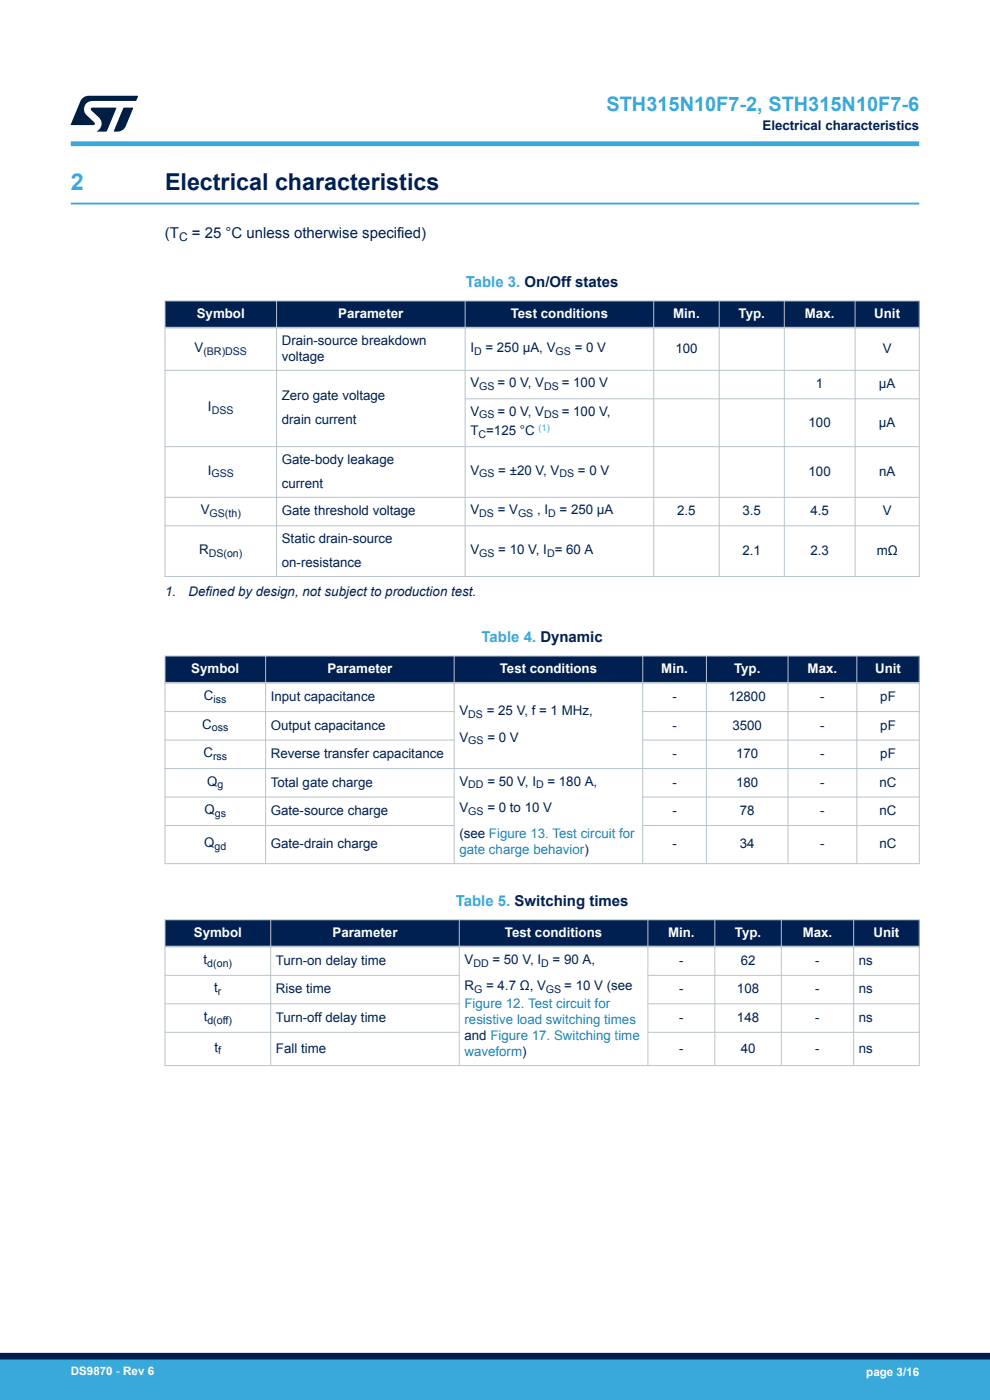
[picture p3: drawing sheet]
<svg xmlns="http://www.w3.org/2000/svg" width="210mm" height="297mm" viewBox="0 0 210 297" stroke-linecap="round" stroke-linejoin="round" font-family="sans-serif">
<defs><g id="words">
<text font-size="4.9" fill="#39a9dc" x="15" y="40.4">2</text>
<text font-size="4.9" fill="#002052" x="35" y="40.4">Electrical characteristics</text>
<text font-size="4.2" fill="#39a9dc" x="128.6" y="23.5">STH315N10F7-2, STH315N10F7-6</text>
<g font-size="3.2" fill="#002052">
<text x="35" y="50.5">(T</text>
<text x="40.7" y="50.5">= 25 °C unless otherwise specified)</text>
</g>
<g font-size="3.2" fill="#39a9dc">
<text x="98.8" y="60.8">Table 3. On/Off states</text>
<text x="102.1" y="136.2">Table 4. Dynamic</text>
<text x="96.7" y="192.1">Table 5. Switching times</text>
</g>
<g font-size="2.8" fill="#002052">
<text x="161.7" y="27.5">Electrical characteristics</text>
<text x="41.3" y="74.7">V</text>
<text x="59.8" y="73.2">Drain-source breakdown</text>
<text x="59.8" y="76.6">voltage</text>
<text x="99.8" y="74.7">I</text>
<text x="103" y="74.7">= 250 µA, V</text>
<text x="121.9" y="74.7">= 0 V</text>
<text x="143.3" y="74.9">100</text>
<text x="187.2" y="74.9">V</text>
<text x="99.8" y="82.2">V</text>
<text x="105.5" y="82.2">= 0 V, V</text>
<text x="119.2" y="82.2">= 100 V</text>
<text x="173.1" y="82.4">1</text>
<text x="186.4" y="82.4">µA</text>
<text x="44.1" y="87.2">I</text>
<text x="59.8" y="84.9">Zero gate voltage</text>
<text x="99.8" y="88.2">V</text>
<text x="105.5" y="88.2">= 0 V, V</text>
<text x="119.2" y="88.2">= 100 V,</text>
<text x="59.8" y="90">drain current</text>
<text x="99.8" y="92.3">T =125 °C</text>
<text x="171.5" y="90.5">100</text>
<text x="186.4" y="90.5">µA</text>
<text x="44.1" y="100.7">I</text>
<text x="59.8" y="98.4">Gate-body leakage</text>
<text x="99.8" y="100.7">V</text>
<text x="105.7" y="100.7">= ±20 V, V</text>
<text x="122.6" y="100.7">= 0 V</text>
<text x="171.5" y="100.9">100</text>
<text x="186.5" y="100.9">nA</text>
<text x="59.8" y="103.5">current</text>
<text x="42.6" y="109.1">V</text>
<text x="59.8" y="109.3">Gate threshold voltage</text>
<text x="99.8" y="109.1">V</text>
<text x="105.6" y="109.1">= V</text>
<text x="113.9" y="109.1">, I</text>
<text x="118.7" y="109.1">= 250 μA</text>
<text x="143.7" y="109.3">2.5</text>
<text x="157.5" y="109.3">3.5</text>
<text x="171.9" y="109.3">4.5</text>
<text x="187.2" y="109.3">V</text>
<text x="42.2" y="117.5">R</text>
<text x="59.8" y="115.2">Static drain-source</text>
<text x="99.8" y="117.5">V</text>
<text x="105.7" y="117.5">= 10 V, I = 60 A</text>
<text x="157.5" y="117.7">2.1</text>
<text x="171.9" y="117.7">2.3</text>
<text x="186" y="117.7">mΩ</text>
<text x="59.8" y="120.3">on-resistance</text>
<text x="35" y="126.3">1.</text>
<text x="40" y="126.3">Defined by design, not subject to production test.</text>
<text x="43.3" y="148.5">C</text>
<text x="57.4" y="148.7">Input capacitance</text>
<text x="142.6" y="148.7">-</text>
<text x="154.6" y="148.7">12800</text>
<text x="174" y="148.7">-</text>
<text x="186.7" y="148.7">pF</text>
<text x="42.9" y="154.6">C</text>
<text x="57.4" y="154.8">Output capacitance</text>
<text x="97.4" y="151.8">V</text>
<text x="103.2" y="151.8">= 25 V, f = 1 MHz,</text>
<text x="142.6" y="154.8">-</text>
<text x="155.4" y="154.8">3500</text>
<text x="174" y="154.8">-</text>
<text x="186.7" y="154.8">pF</text>
<text x="43.1" y="160.6">C</text>
<text x="57.4" y="160.8">Reverse transfer capacitance</text>
<text x="97.4" y="157.4">V</text>
<text x="103.4" y="157.4">= 0 V</text>
<text x="142.6" y="160.8">-</text>
<text x="156.2" y="160.8">170</text>
<text x="174" y="160.8">-</text>
<text x="186.7" y="160.8">pF</text>
<text x="43.9" y="166.7">Q</text>
<text x="57.4" y="166.9">Total gate charge</text>
<text x="97.4" y="166.7">V</text>
<text x="103.4" y="166.7">= 50 V, I</text>
<text x="116.1" y="166.7">= 180 A,</text>
<text x="142.6" y="166.9">-</text>
<text x="156.2" y="166.9">180</text>
<text x="174" y="166.9">-</text>
<text x="186.6" y="166.9">nC</text>
<text x="43.4" y="172.7">Q</text>
<text x="57.4" y="172.9">Gate-source charge</text>
<text x="97.4" y="172.3">V</text>
<text x="103.4" y="172.3">= 0 to 10 V</text>
<text x="142.6" y="172.9">-</text>
<text x="156.9" y="172.9">78</text>
<text x="174" y="172.9">-</text>
<text x="186.6" y="172.9">nC</text>
<text x="43.3" y="179.8">Q</text>
<text x="57.4" y="180">Gate-drain charge</text>
<text x="97.4" y="177.8">(see Figure 13. Test circuit for</text>
<text x="142.6" y="180">-</text>
<text x="156.9" y="180">34</text>
<text x="174" y="180">-</text>
<text x="186.6" y="180">nC</text>
<text x="43.2" y="204.5">t</text>
<text x="58.5" y="204.7">Turn-on delay time</text>
<text x="98.5" y="204.5">V</text>
<text x="104.5" y="204.5">= 50 V, I</text>
<text x="117.2" y="204.5">= 90 A,</text>
<text x="144.1" y="204.7">-</text>
<text x="157.1" y="204.7">62</text>
<text x="172.9" y="204.7">-</text>
<text x="182.2" y="204.7">ns</text>
<text x="45.4" y="210.5">t</text>
<text x="58.5" y="210.7">Rise time</text>
<text x="98.5" y="210.1">R</text>
<text x="103.1" y="210.1">= 4.7 Ω, V</text>
<text x="119.7" y="210.1">= 10 V (see</text>
<text x="144.1" y="210.7">-</text>
<text x="156.3" y="210.7">108</text>
<text x="172.9" y="210.7">-</text>
<text x="182.2" y="210.7">ns</text>
<text x="43.2" y="216.6">t</text>
<text x="58.5" y="216.8">Turn-off delay time</text>
<text x="98.5" y="220.7">and Figure 17. Switching time</text>
<text x="144.1" y="216.8">-</text>
<text x="156.3" y="216.8">148</text>
<text x="172.9" y="216.8">-</text>
<text x="182.2" y="216.8">ns</text>
<text x="45.5" y="223.1">t</text>
<text x="58.5" y="223.3">Fall time</text>
<text x="144.1" y="223.3">-</text>
<text x="157.1" y="223.3">40</text>
<text x="172.9" y="223.3">-</text>
<text x="182.2" y="223.3">ns</text>
</g>
<g font-size="2.8" fill="#fff">
<text x="41.7" y="67.4">Symbol</text>
<text x="71.8" y="67.4">Parameter</text>
<text x="108.3" y="67.4">Test conditions</text>
<text x="142.8" y="67.4">Min.</text>
<text x="156.7" y="67.4">Typ.</text>
<text x="170.7" y="67.4">Max.</text>
<text x="185.4" y="67.4">Unit</text>
<text x="40.6" y="142.8">Symbol</text>
<text x="69.4" y="142.8">Parameter</text>
<text x="106" y="142.8">Test conditions</text>
<text x="140.3" y="142.8">Min.</text>
<text x="155.7" y="142.8">Typ.</text>
<text x="171.3" y="142.8">Max.</text>
<text x="185.6" y="142.8">Unit</text>
<text x="41.1" y="198.7">Symbol</text>
<text x="70.5" y="198.7">Parameter</text>
<text x="107.1" y="198.7">Test conditions</text>
<text x="141.7" y="198.7">Min.</text>
<text x="155.9" y="198.7">Typ.</text>
<text x="170.3" y="198.7">Max.</text>
<text x="185.3" y="198.7">Unit</text>
</g>
<g font-size="2.8" fill="#1f81af">
<text x="97.4" y="181.2">gate charge behavior)</text>
<text x="98.5" y="213.9">Figure 12. Test circuit for</text>
<text x="98.5" y="217.3">resistive load switching times</text>
<text x="98.5" y="224.1">waveform)</text>
</g>
<text font-size="2.5" fill="#002052" x="38" y="51.1">C</text>
<g font-size="2.5" fill="#fff">
<text x="15" y="291.6">DS9870 - Rev 6</text>
<text x="183.7" y="291.9">page 3/16</text>
</g>
<g font-size="2.3" fill="#002052">
<text x="43.1" y="75.2">(BR)DSS</text>
<text x="100.6" y="75.2">D</text>
<text x="117.9" y="75.2">GS</text>
<text x="101.7" y="82.7">GS</text>
<text x="115.4" y="82.7">DS</text>
<text x="44.9" y="87.8">DSS</text>
<text x="101.7" y="88.8">GS</text>
<text x="115.4" y="88.8">DS</text>
<text x="101.5" y="92.9">C</text>
<text x="44.8" y="101.3">GSS</text>
<text x="101.7" y="101.3">GS</text>
<text x="118.7" y="101.3">DS</text>
<text x="44.5" y="109.7">GS(th)</text>
<text x="101.7" y="109.7">DS</text>
<text x="109.9" y="109.7">GS</text>
<text x="116.3" y="109.7">D</text>
<text x="44.3" y="118.1">DS(on)</text>
<text x="101.7" y="118.1">GS</text>
<text x="116" y="118.1">D</text>
<text x="45.3" y="149.1">iss</text>
<text x="44.9" y="155.1">oss</text>
<text x="99.3" y="152.3">DS</text>
<text x="45.2" y="161.2">rss</text>
<text x="99.3" y="157.9">GS</text>
<text x="46.1" y="167.2">g</text>
<text x="99.3" y="167.2">DD</text>
<text x="113.7" y="167.2">D</text>
<text x="45.6" y="173.3">gs</text>
<text x="99.3" y="172.8">GS</text>
<text x="45.5" y="180.3">gd</text>
<text x="44" y="205">d(on)</text>
<text x="100.4" y="205">DD</text>
<text x="114.8" y="205">D</text>
<text x="46.2" y="211.1">r</text>
<text x="100.6" y="210.6">G</text>
<text x="115.8" y="210.6">GS</text>
<text x="44" y="217.1">d(off)</text>
<text x="46.3" y="223.7">f</text>
</g>
<text font-size="2" fill="#39a9dc" x="114.2" y="91.4">(1)</text>
</g></defs>
<path d="M15 43.2h180" fill="none" stroke="#39a9dc" stroke-width=".4"/>
<g fill="#002052">
<path d="M35 63.8h160v5.7h-160z" fill-rule="evenodd"/>
<path d="M35 63.8h160v5.7h-160z" fill-rule="evenodd"/>
</g>
<g fill="none" stroke="#b9c4ca" stroke-width=".21">
<path d="M34.9 63.8h160.2M34.9 78.6h160.2M35 63.7v58.7M58.7 63.7v58.7M98.7 63.7v58.7M138.7 63.7v58.7M152.6 63.7v58.7M166.4 63.7v58.7M181.4 63.7v58.7M195 63.7v58.7M34.9 94.8h160.2M98.7 84.6h96.4"/>
<path d="M34.9 105.5h160.2M34.9 111.5h160.2M34.9 122.3h160.2"/>
</g>
<path d="M34.9 69.5h160.2" fill="none" stroke="#b9c4ca" stroke-width=".35"/>
<g fill="#002052">
<path d="M35 139.2h160v5.6h-160z" fill-rule="evenodd"/>
<path d="M35 139.2h160v5.6h-160z" fill-rule="evenodd"/>
</g>
<g fill="none" stroke="#b9c4ca" stroke-width=".21">
<path d="M34.9 139.2h160.2M35 139.1v44.2M56.3 139.1v44.2M96.3 139.1v44.2M136.3 139.1v44.2M149.9 139.1v44.2M167.2 139.1v44.2M181.8 139.1v44.2M195 139.1v44.2M34.9 151h61.5M34.9 157h61.5M136.3 151h58.8"/>
<path d="M136.3 157h58.8M34.9 163h160.2M34.9 169.1h61.5M34.9 175.1h61.5M136.3 169.1h58.8M136.3 175.1h58.8M34.9 183.2h160.2"/>
</g>
<path d="M34.9 144.8h160.2" fill="none" stroke="#b9c4ca" stroke-width=".35"/>
<g fill="#002052">
<path d="M35 195.1h160v5.7h-160z" fill-rule="evenodd"/>
<path d="M35 195.1h160v5.7h-160z" fill-rule="evenodd"/>
</g>
<g fill="none" stroke="#b9c4ca" stroke-width=".21">
<path d="M34.9 195.1h160.2M35 195v31.2M57.4 195v31.2M97.4 195v31.2M137.4 195v31.2M151.6 195v31.2M165.7 195v31.2M181.1 195v31.2M195 195v31.2M34.9 206.9h62.6M34.9 213h62.6M34.9 219h62.6"/>
<path d="M137.4 206.9h57.7M137.4 213h57.7M137.4 219h57.7M34.9 226.1h160.2"/>
</g>
<path d="M34.9 200.8h160.2" fill="none" stroke="#b9c4ca" stroke-width=".35"/>
<path d="M15 30.5h180" fill="none" stroke="#39a9dc" stroke-width="1"/>
<g fill="#001e41">
<path d="M17.6 20.8l1.2-.5 10.5 .1-.5 1h-9.2a1.74 1.74 0 0 0-1.6 1 1.74 1.74 0 0 0 .3 2l1.7 1.6 .1 .2-.1 .3h-5l2.1-5z"/>
<path d="M26.2 22.9h2.1l-1.6 3.9a1.92 1.92 0 0 1-1.8 1.1h-.7l-.1-.1z"/>
<path d="M19.4 22.9l5.2-.1 .1 .1-2.1 5h-2.1a1.85 1.85 0 0 0 .5-2.9l-1.6-1.6-.2-.2z"/>
</g>
<g fill="#39a9dc">
<path d="M0 288.4h210v8.6h-210z" fill-rule="evenodd"/>
<path d="M-.1 288.4h210.2v4.4h-210.2z" fill-rule="evenodd"/>
</g>
<path d="M0 287.7h210" fill="none" stroke="#002052" stroke-width="1.4"/>
<use href="#words"/>
</svg>
